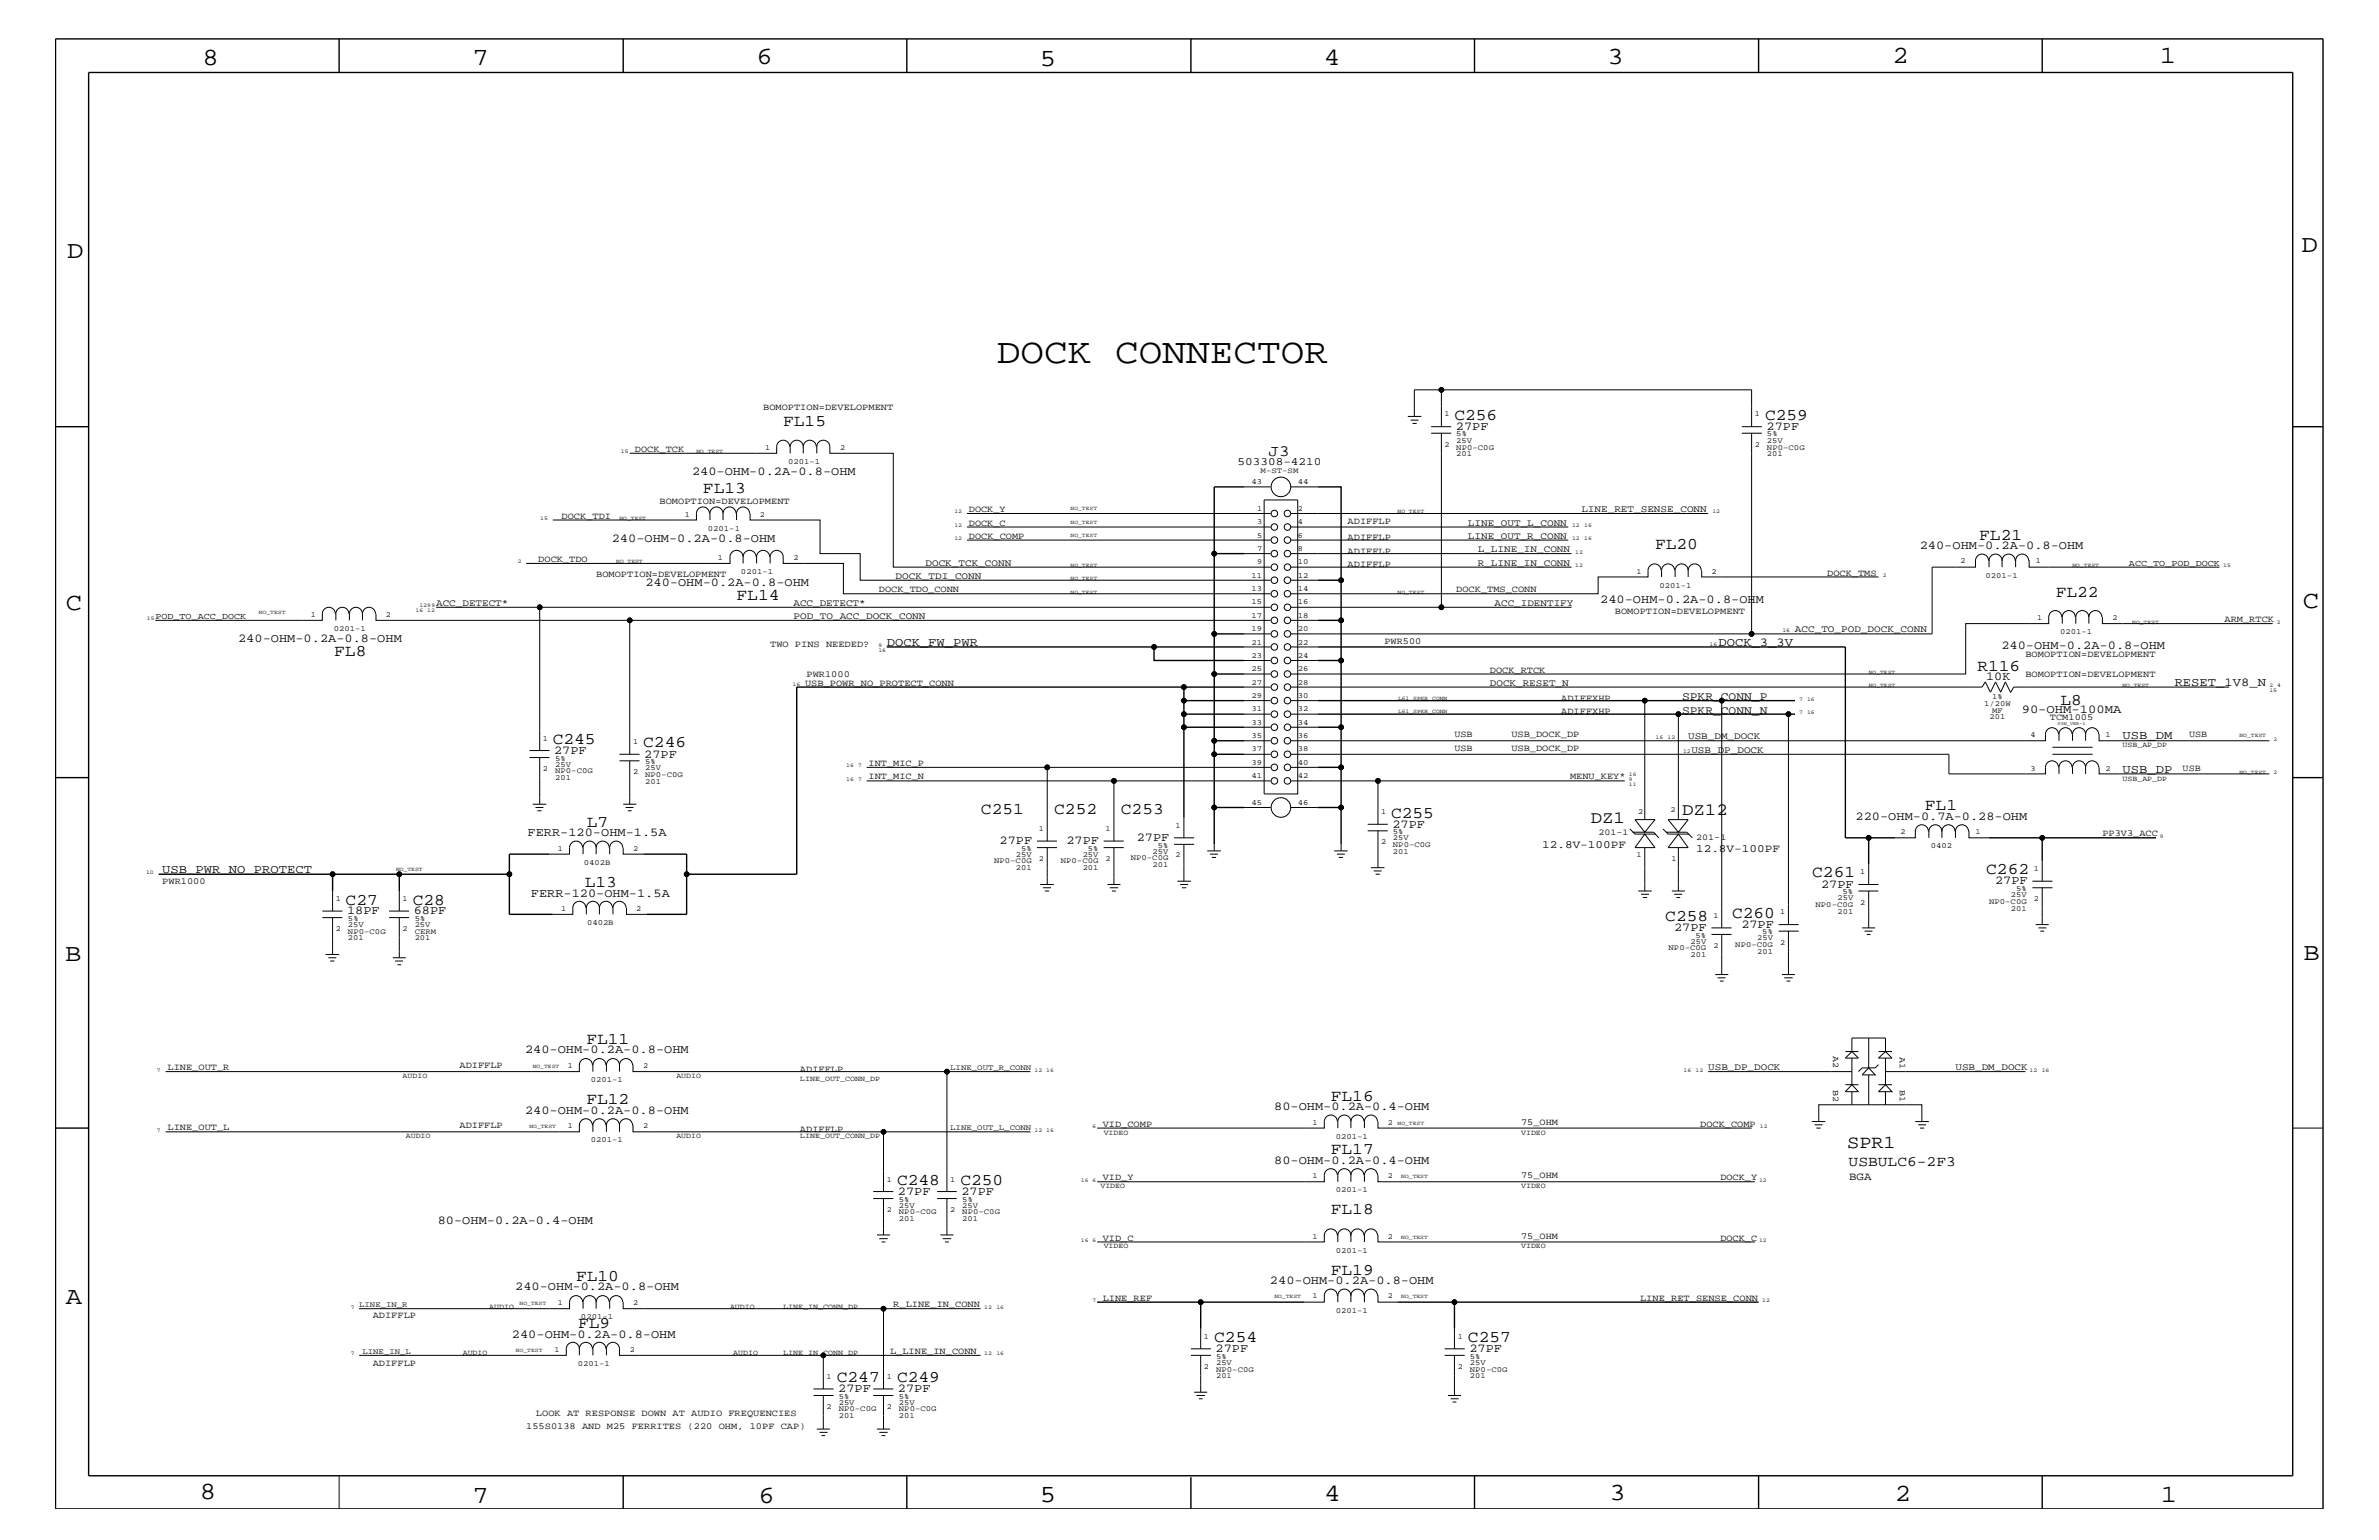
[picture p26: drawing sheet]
<svg xmlns="http://www.w3.org/2000/svg" width="432mm" height="279mm" viewBox="0 0 432 279" stroke-linecap="round" stroke-linejoin="round" font-family="sans-serif">
<defs><g id="words">
<text font-size="6.4" x="180.9" y="65.9">DOCK CONNECTOR</text>
<g font-size="4.5">
<text x="36.7" y="11.7">8</text>
<text x="85.8" y="11.7">7</text>
<text x="137.3" y="11.5">6</text>
<text x="240.3" y="11.7">4</text>
<text x="291.8" y="11.5">3</text>
<text x="343.5" y="11.5">2</text>
<text x="392" y="11.5">1</text>
<text x="188.7" y="12.1">5</text>
<text x="12.2" y="46.8">D</text>
<text x="417.7" y="45.7">D</text>
<text x="11.9" y="110.6">C</text>
<text x="418" y="110.3">C</text>
<text x="11.9" y="174.3">B</text>
<text x="418.1" y="174.2">B</text>
<text x="11.9" y="236.7">A</text>
<text x="36.2" y="271.9">8</text>
<text x="85.8" y="272.7">7</text>
<text x="137.7" y="272.7">6</text>
<text x="188.7" y="272.5">5</text>
<text x="240.4" y="272.3">4</text>
<text x="292.1" y="272.2">3</text>
<text x="343.9" y="272.3">2</text>
<text x="392.2" y="272.6">1</text>
</g>
<text font-size="3.3" x="335.3" y="208.3">SPR1</text>
<g font-size="3.1">
<text x="288.8" y="149.4">DZ1</text>
<text x="305.3" y="147.9">DZ12</text>
</g>
<g font-size="3">
<text x="142.2" y="77.3">FL15</text>
<text x="264" y="76.2">C256</text>
<text x="320.4" y="76.2">C259</text>
<text x="127.6" y="89.4">FL13</text>
<text x="300.4" y="99.7">FL20</text>
<text x="359.2" y="97.9">FL21</text>
<text x="133.7" y="108.8">FL14</text>
<text x="373.1" y="108.2">FL22</text>
<text x="60.7" y="119.1">FL8</text>
<text x="358.9" y="121.7">R116</text>
<text x="374" y="128">L8</text>
<text x="100.3" y="135">C245</text>
<text x="116.8" y="135.6">C246</text>
<text x="178.1" y="147.7">C251</text>
<text x="191.3" y="147.7">C252</text>
<text x="203.5" y="147.7">C253</text>
<text x="252.5" y="148.4">C255</text>
<text x="349.4" y="147">FL1</text>
<text x="106.5" y="150.1">L7</text>
<text x="106.1" y="160.9">L13</text>
<text x="328.9" y="159.2">C261</text>
<text x="360.5" y="158.6">C262</text>
<text x="62.7" y="164.1">C27</text>
<text x="74.9" y="164.1">C28</text>
<text x="302.3" y="167.1">C258</text>
<text x="314.4" y="166.5">C260</text>
<text x="106.4" y="189.4">FL11</text>
<text x="106.4" y="200.3">FL12</text>
<text x="241.6" y="199.8">FL16</text>
<text x="241.6" y="209.4">FL17</text>
<text x="162.8" y="215">C248</text>
<text x="174.3" y="215">C250</text>
<text x="241.6" y="220.3">FL18</text>
<text x="104.6" y="232.4">FL10</text>
<text x="241.6" y="231.3">FL19</text>
<text x="104.9" y="240.9">FL9</text>
<text x="220.4" y="243.5">C254</text>
<text x="266.4" y="243.5">C257</text>
<text x="151.9" y="250.7">C247</text>
<text x="162.8" y="250.7">C249</text>
</g>
<text font-size="2.9" x="230.3" y="82.7">J3</text>
<text font-size="2.6" x="335.5" y="211.5">USBULC6-2F3</text>
<g font-size="2.2">
<text x="264.2" y="78">27PF</text>
<text x="320.6" y="78">27PF</text>
<text x="125.6" y="86.2">240-OHM-0.2A-0.8-OHM</text>
<text x="111" y="98.4">240-OHM-0.2A-0.8-OHM</text>
<text x="348.4" y="99.6">240-OHM-0.2A-0.8-OHM</text>
<text x="117.1" y="106.3">240-OHM-0.2A-0.8-OHM</text>
<text x="290.4" y="109.3">240-OHM-0.2A-0.8-OHM</text>
<text x="43.2" y="116.5">240-OHM-0.2A-0.8-OHM</text>
<text x="161" y="117.2">DOCK_FW_PWR</text>
<text x="311.9" y="117.2">DOCK_3_3V</text>
<text x="363.3" y="117.8">240-OHM-0.2A-0.8-OHM</text>
<text x="360.5" y="123.4">10K</text>
<text x="394.7" y="124.4">RESET_1V8_N</text>
<text x="366.9" y="129.3">90-OHM-100MA</text>
<text x="100.6" y="136.8">27PF</text>
<text x="116.9" y="137.4">27PF</text>
<text x="385.2" y="134.1">USB_DM</text>
<text x="385.2" y="140.2">USB_DP</text>
<text x="336.8" y="148.7">220-OHM-0.7A-0.28-OHM</text>
<text x="95.8" y="151.8">FERR-120-OHM-1.5A</text>
<text x="181.4" y="153.2">27PF</text>
<text x="193.5" y="153.2">27PF</text>
<text x="206.3" y="152.6">27PF</text>
<text x="252.7" y="150.1">27PF</text>
<text x="29.5" y="158.4">USB_PWR_NO_PROTECT</text>
<text x="330.5" y="161.1">27PF</text>
<text x="362.1" y="160.5">27PF</text>
<text x="63" y="165.9">18PF</text>
<text x="75.1" y="165.9">68PF</text>
<text x="96.4" y="162.7">FERR-120-OHM-1.5A</text>
<text x="303.9" y="168.9">27PF</text>
<text x="316.1" y="168.3">27PF</text>
<text x="95.3" y="191.1">240-OHM-0.2A-0.8-OHM</text>
<text x="95.3" y="202">240-OHM-0.2A-0.8-OHM</text>
<text x="231.3" y="201.5">80-OHM-0.2A-0.4-OHM</text>
<text x="231.3" y="211.1">80-OHM-0.2A-0.4-OHM</text>
<text x="163" y="216.9">27PF</text>
<text x="174.5" y="216.9">27PF</text>
<text x="79.5" y="222">80-OHM-0.2A-0.4-OHM</text>
<text x="230.5" y="232.9">240-OHM-0.2A-0.8-OHM</text>
<text x="93.5" y="234.1">240-OHM-0.2A-0.8-OHM</text>
<text x="92.9" y="242.7">240-OHM-0.2A-0.8-OHM</text>
<text x="220.6" y="245.3">27PF</text>
<text x="266.7" y="245.3">27PF</text>
<text x="152.1" y="252.6">27PF</text>
<text x="163" y="252.6">27PF</text>
</g>
<g font-size="2.1">
<text x="305.3" y="127">SPKR_CONN_P</text>
<text x="305.3" y="129.5">SPKR_CONN_N</text>
</g>
<g font-size="2">
<text x="224.6" y="84.4">503308-4210</text>
<text x="279.9" y="153.8">12.8V-100PF</text>
<text x="307.8" y="154.5">12.8V-100PF</text>
<text x="335.6" y="214.1">BGA</text>
</g>
<g font-size="1.8">
<text x="266.4" y="95.4">LINE_OUT_L_CONN</text>
<text x="287" y="92.9">LINE_RET_SENSE_CONN</text>
<text x="266.4" y="97.7">LINE_OUT_R_CONN</text>
<text x="268.2" y="100.2">L_LINE_IN_CONN</text>
<text x="162.6" y="105">DOCK_TDI_CONN</text>
<text x="168" y="102.6">DOCK_TCK_CONN</text>
<text x="268.2" y="102.6">R_LINE_IN_CONN</text>
<text x="79.2" y="109.9">ACC_DETECT*</text>
<text x="144" y="109.9">ACC_DETECT*</text>
<text x="144" y="112.3">POD_TO_ACC_DOCK_CONN</text>
<text x="271.3" y="109.9">ACC_IDENTIFY</text>
<text x="325.8" y="114.8">ACC_TO_POD_DOCK_CONN</text>
<text x="270.4" y="124.4">DOCK_RESET_N</text>
<text x="306.4" y="134.1">USB_DM_DOCK</text>
<text x="307" y="136.6">USB_DP_DOCK</text>
<text x="310" y="194.2">USB_DP_DOCK</text>
<text x="354.9" y="194.2">USB_DM_DOCK</text>
</g>
<g font-size="1.7">
<text x="138.5" y="74.4">BOMOPTION=DEVELOPMENT</text>
<text x="115.2" y="82">DOCK_TCK</text>
<text x="101.9" y="94.2">DOCK_TDI</text>
<text x="119.7" y="91.4">BOMOPTION=DEVELOPMENT</text>
<text x="175.9" y="95.4">DOCK_C</text>
<text x="175.9" y="92.9">DOCK_Y</text>
<text x="244.6" y="95">ADIFFLP</text>
<text x="175.9" y="97.7">DOCK_COMP</text>
<text x="244.6" y="98">ADIFFLP</text>
<text x="244.6" y="100.4">ADIFFLP</text>
<text x="97.7" y="102.1">DOCK_TDO</text>
<text x="108.2" y="104.7">BOMOPTION=DEVELOPMENT</text>
<text x="159.5" y="107.5">DOCK_TDO_CONN</text>
<text x="244.6" y="102.9">ADIFFLP</text>
<text x="264.3" y="107.5">DOCK_TMS_CONN</text>
<text x="331.6" y="104.4">DOCK_TMS</text>
<text x="293.1" y="111.4">BOMOPTION=DEVELOPMENT</text>
<text x="403.8" y="112.9">ARM_RTCK</text>
<text x="139.8" y="117.4">TWO PINS NEEDED?</text>
<text x="251.3" y="116.8">PWR500</text>
<text x="367.6" y="119.2">BOMOPTION=DEVELOPMENT</text>
<text x="146.1" y="124.4">USB_POWR_NO_PROTECT_CONN</text>
<text x="146.4" y="122.9">PWR1000</text>
<text x="270.4" y="122">DOCK_RTCK</text>
<text x="367.6" y="122.9">BOMOPTION=DEVELOPMENT</text>
<text x="283.4" y="127.1">ADIFFXHP</text>
<text x="283.4" y="129.6">ADIFFXHP</text>
<text x="372.1" y="130.7">TCM1005</text>
<text x="264" y="133.8">USB</text>
<text x="264" y="136.2">USB</text>
<text x="274.3" y="133.8">USB_DOCK_DP</text>
<text x="274.3" y="136.2">USB_DOCK_DP</text>
<text x="397.3" y="133.8">USB</text>
<text x="157.6" y="141.4">INT_MIC_N</text>
<text x="157.6" y="139">INT_MIC_P</text>
<text x="285" y="141.4">MENU_KEY*</text>
<text x="396.2" y="139.8">USB</text>
<text x="381.6" y="151.8">PP3V3_ACC</text>
<text x="29.5" y="160.5">PWR1000</text>
<text x="30.4" y="194.2">LINE_OUT_R</text>
<text x="83.4" y="193.7">ADIFFLP</text>
<text x="145.2" y="194.4">ADIFFLP</text>
<text x="30.4" y="205.1">LINE_OUT_L</text>
<text x="83.4" y="204.7">ADIFFLP</text>
<text x="145.2" y="205.3">ADIFFLP</text>
<text x="200.2" y="204.4">VID_COMP</text>
<text x="276.1" y="204.1">75_OHM</text>
<text x="308.6" y="204.4">DOCK_COMP</text>
<text x="200.2" y="214.2">VID_Y</text>
<text x="276.1" y="213.8">75_OHM</text>
<text x="312.3" y="214.2">DOCK_Y</text>
<text x="200.2" y="225.1">VID_C</text>
<text x="276.1" y="224.7">75_OHM</text>
<text x="312.3" y="225.1">DOCK_C</text>
<text x="67.6" y="239.2">ADIFFLP</text>
<text x="162.1" y="237.2">R_LINE_IN_CONN</text>
<text x="200.2" y="236">LINE_REF</text>
<text x="297.7" y="236">LINE_RET_SENSE_CONN</text>
<text x="161.5" y="245.6">L_LINE_IN_CONN</text>
<text x="67.6" y="247.8">ADIFFLP</text>
<text x="97.3" y="256.8">LOOK AT RESPONSE DOWN AT AUDIO FREQUENCIES</text>
<text x="95.5" y="259.3">155S0138 AND M25 FERRITES (220 OHM, 10PF CAP)</text>
</g>
<g font-size="1.6">
<text x="386.4" y="102.6">ACC_TO_POD_DOCK</text>
<text x="28.2" y="112.3">POD_TO_ACC_DOCK</text>
<text x="290.1" y="151.5">201-1</text>
<text x="307.8" y="152.4">201-1</text>
<text x="332.7" y="191.5" transform="rotate(90 332.7 191.5)">A2</text>
<text x="344.8" y="191.7" transform="rotate(90 344.8 191.7)">A1</text>
<text x="332.7" y="197.8" transform="rotate(90 332.7 197.8)">B2</text>
<text x="344.8" y="197.8" transform="rotate(90 344.8 197.8)">B1</text>
</g>
<g font-size="1.4">
<text x="262.2" y="75.6">1</text>
<text x="318.5" y="75.6">1</text>
<text x="138.9" y="81.6">1</text>
<text x="152.5" y="81.6">2</text>
<text x="262.2" y="81.1">2</text>
<text x="264.3" y="80.3">25V</text>
<text x="264.3" y="82.7">201</text>
<text x="264.3" y="79.2">5%</text>
<text x="264.3" y="81.6">NP0-C0G</text>
<text x="318.5" y="81.1">2</text>
<text x="320.7" y="80.3">25V</text>
<text x="320.7" y="82.7">201</text>
<text x="320.7" y="79.2">5%</text>
<text x="320.7" y="81.6">NP0-C0G</text>
<text x="143" y="84.2">0201-1</text>
<text x="227.2" y="87.8">43</text>
<text x="228.8" y="85.9">M-ST-SM</text>
<text x="235.5" y="87.8">44</text>
<text x="124.3" y="93.8">1</text>
<text x="137.9" y="93.8">2</text>
<text x="228.2" y="92.7">1</text>
<text x="228.2" y="95.1">3</text>
<text x="235.5" y="92.7">2</text>
<text x="235.5" y="95.1">4</text>
<text x="128.5" y="96.3">0201-1</text>
<text x="130.3" y="101.6">1</text>
<text x="144" y="101.6">2</text>
<text x="228.2" y="97.6">5</text>
<text x="228.2" y="99.9">7</text>
<text x="235.5" y="97.6">6</text>
<text x="235.5" y="99.9">8</text>
<text x="134.5" y="104.2">0201-1</text>
<text x="227.2" y="104.8">11</text>
<text x="227.2" y="107.2">13</text>
<text x="228.2" y="102.4">9</text>
<text x="235.5" y="102.4">10</text>
<text x="235.5" y="104.8">12</text>
<text x="235.5" y="107.2">14</text>
<text x="297" y="104.1">1</text>
<text x="301.2" y="106.6">0201-1</text>
<text x="310.6" y="104.1">2</text>
<text x="355.9" y="102.2">2</text>
<text x="360.4" y="104.8">0201-1</text>
<text x="369.5" y="102.2">1</text>
<text x="56.4" y="112">1</text>
<text x="70" y="112">2</text>
<text x="227.2" y="109.7">15</text>
<text x="227.2" y="112">17</text>
<text x="235.5" y="109.7">16</text>
<text x="235.5" y="112">18</text>
<text x="369.7" y="112.6">1</text>
<text x="383.5" y="112.6">2</text>
<text x="60.6" y="114.5">0201-1</text>
<text x="227.2" y="114.5">19</text>
<text x="227.2" y="117">21</text>
<text x="227.2" y="119.3">23</text>
<text x="235.5" y="114.5">20</text>
<text x="235.5" y="117">22</text>
<text x="235.5" y="119.3">24</text>
<text x="373.9" y="115.1">0201-1</text>
<text x="227.2" y="121.8">25</text>
<text x="227.2" y="124.2">27</text>
<text x="235.5" y="121.8">26</text>
<text x="235.5" y="124.2">28</text>
<text x="227.2" y="126.6">29</text>
<text x="227.2" y="129.1">31</text>
<text x="227.2" y="131.5">33</text>
<text x="235.5" y="126.6">30</text>
<text x="235.5" y="129.1">32</text>
<text x="235.5" y="131.5">34</text>
<text x="360.1" y="128">1/20W</text>
<text x="361.1" y="130.5">201</text>
<text x="361.6" y="126.9">1%</text>
<text x="361.6" y="129.3">MF</text>
<text x="98.6" y="134.4">1</text>
<text x="114.9" y="135">1</text>
<text x="227.2" y="133.9">35</text>
<text x="227.2" y="136.3">37</text>
<text x="235.5" y="133.9">36</text>
<text x="235.5" y="136.3">38</text>
<text x="368.6" y="133.8">4</text>
<text x="382.2" y="133.8">1</text>
<text x="385.2" y="135.6">USB_AP_DP</text>
<text x="98.6" y="139.8">2</text>
<text x="100.8" y="140.3">NP0-C0G</text>
<text x="100.8" y="138">5%</text>
<text x="100.8" y="141.5">201</text>
<text x="100.8" y="139.1">25V</text>
<text x="114.9" y="140.4">2</text>
<text x="117.1" y="140.9">NP0-C0G</text>
<text x="117.1" y="142.2">201</text>
<text x="117.1" y="139.7">25V</text>
<text x="117.1" y="138.6">5%</text>
<text x="227.2" y="138.7">39</text>
<text x="227.2" y="141.2">41</text>
<text x="235.5" y="138.7">40</text>
<text x="235.5" y="141.2">42</text>
<text x="368.6" y="139.8">3</text>
<text x="382.2" y="139.8">2</text>
<text x="385.2" y="141.7">USB_AP_DP</text>
<text x="227.2" y="146">45</text>
<text x="235.5" y="146">46</text>
<text x="250.7" y="147.7">1</text>
<text x="297.3" y="147.7">2</text>
<text x="303.2" y="147.3">2</text>
<text x="101.3" y="154.4">1</text>
<text x="114.9" y="154.4">2</text>
<text x="184.4" y="155.5">25V</text>
<text x="185.3" y="154.4">5%</text>
<text x="188.6" y="150.7">1</text>
<text x="196.5" y="155.5">25V</text>
<text x="197.4" y="154.4">5%</text>
<text x="200.7" y="150.7">1</text>
<text x="209.2" y="154.9">25V</text>
<text x="210.1" y="153.8">5%</text>
<text x="213.4" y="150.1">1</text>
<text x="213.4" y="155.6">2</text>
<text x="250.7" y="153.2">2</text>
<text x="252.8" y="153.7">NP0-C0G</text>
<text x="252.8" y="151.3">5%</text>
<text x="252.8" y="152.4">25V</text>
<text x="252.8" y="154.9">201</text>
<text x="297" y="155.6">1</text>
<text x="344.9" y="151.3">2</text>
<text x="350.4" y="153.9">0402</text>
<text x="358.6" y="151.3">1</text>
<text x="106" y="156.9">0402B</text>
<text x="180.4" y="156.7">NP0-C0G</text>
<text x="184.4" y="157.9">201</text>
<text x="188.6" y="156.2">2</text>
<text x="192.5" y="156.7">NP0-C0G</text>
<text x="196.5" y="157.9">201</text>
<text x="200.7" y="156.2">2</text>
<text x="205.2" y="156.1">NP0-C0G</text>
<text x="209.2" y="157.3">201</text>
<text x="303.4" y="156.2">1</text>
<text x="337.7" y="158.6">1</text>
<text x="365.9" y="161.7">5%</text>
<text x="369.1" y="158">1</text>
<text x="61" y="163.5">1</text>
<text x="63.2" y="167.1">5%</text>
<text x="73.1" y="163.5">1</text>
<text x="75.3" y="167.1">5%</text>
<text x="101.9" y="165.3">1</text>
<text x="106.6" y="167.8">0402B</text>
<text x="115.5" y="165.3">2</text>
<text x="311" y="166.5">1</text>
<text x="323.1" y="165.9">1</text>
<text x="329.5" y="164.5">NP0-C0G</text>
<text x="333.5" y="165.8">201</text>
<text x="333.5" y="163.4">25V</text>
<text x="334.4" y="162.2">5%</text>
<text x="337.7" y="164.1">2</text>
<text x="361" y="163.9">NP0-C0G</text>
<text x="365" y="165.2">201</text>
<text x="365" y="162.8">25V</text>
<text x="369.1" y="163.5">2</text>
<text x="61" y="168.9">2</text>
<text x="63.2" y="169.4">NP0-C0G</text>
<text x="63.2" y="170.6">201</text>
<text x="63.2" y="168.2">25V</text>
<text x="73.1" y="168.9">2</text>
<text x="75.3" y="169.4">CERM</text>
<text x="75.3" y="170.6">201</text>
<text x="75.3" y="168.2">25V</text>
<text x="302.9" y="172.4">NP0-C0G</text>
<text x="306.8" y="173.7">201</text>
<text x="306.8" y="171.2">25V</text>
<text x="307.8" y="170.1">5%</text>
<text x="311" y="172">2</text>
<text x="315" y="171.8">NP0-C0G</text>
<text x="318.9" y="173.1">201</text>
<text x="318.9" y="170.6">25V</text>
<text x="319.9" y="169.5">5%</text>
<text x="323.1" y="171.4">2</text>
<text x="73.1" y="195.6">AUDIO</text>
<text x="103" y="193.7">1</text>
<text x="107.2" y="196.4">0201-1</text>
<text x="116.8" y="193.7">2</text>
<text x="122.8" y="195.6">AUDIO</text>
<text x="145.2" y="196.2">LINE_OUT_CONN_DP</text>
<text x="172.5" y="194.2">LINE_OUT_R_CONN</text>
<text x="73.7" y="206.5">AUDIO</text>
<text x="103" y="204.7">1</text>
<text x="107.2" y="207.2">0201-1</text>
<text x="116.8" y="204.7">2</text>
<text x="122.8" y="206.5">AUDIO</text>
<text x="145.2" y="206.5">LINE_OUT_CONN_DP</text>
<text x="172.5" y="205.1">LINE_OUT_L_CONN</text>
<text x="200.3" y="205.9">VIDEO</text>
<text x="238.3" y="204.1">1</text>
<text x="242.4" y="206.6">0201-1</text>
<text x="251.9" y="204.1">2</text>
<text x="276.1" y="205.9">VIDEO</text>
<text x="161" y="214.4">1</text>
<text x="172.5" y="214.4">1</text>
<text x="199.7" y="215.6">VIDEO</text>
<text x="238.3" y="213.8">1</text>
<text x="251.9" y="213.8">2</text>
<text x="276.1" y="215.6">VIDEO</text>
<text x="161" y="219.8">2</text>
<text x="163.2" y="221.5">201</text>
<text x="163.2" y="220.3">NP0-C0G</text>
<text x="163.2" y="218">5%</text>
<text x="163.2" y="219.1">25V</text>
<text x="172.5" y="219.8">2</text>
<text x="174.7" y="219.1">25V</text>
<text x="174.7" y="221.5">201</text>
<text x="174.7" y="220.3">NP0-C0G</text>
<text x="174.7" y="218">5%</text>
<text x="242.4" y="216.4">0201-1</text>
<text x="200.3" y="226.5">VIDEO</text>
<text x="238.3" y="224.7">1</text>
<text x="242.4" y="227.3">0201-1</text>
<text x="251.9" y="224.7">2</text>
<text x="276.1" y="226.5">VIDEO</text>
<text x="65.2" y="237.2">LINE_IN_R</text>
<text x="88.8" y="237.4">AUDIO</text>
<text x="101.3" y="236.8">1</text>
<text x="105.5" y="239.4">0201-1</text>
<text x="114.9" y="236.8">2</text>
<text x="132.5" y="237.4">AUDIO</text>
<text x="142.2" y="237.4">LINE_IN_CONN_DP</text>
<text x="238.3" y="235.6">1</text>
<text x="242.4" y="238.2">0201-1</text>
<text x="251.9" y="235.6">2</text>
<text x="65.8" y="245.6">LINE_IN_L</text>
<text x="84" y="245.9">AUDIO</text>
<text x="100.7" y="245.3">1</text>
<text x="114.3" y="245.3">2</text>
<text x="133.1" y="245.9">AUDIO</text>
<text x="142.2" y="245.9">LINE_IN_CONN_DP</text>
<text x="218.5" y="242.9">1</text>
<text x="264.6" y="242.9">1</text>
<text x="104.9" y="247.8">0201-1</text>
<text x="150" y="250.1">1</text>
<text x="161" y="250.1">1</text>
<text x="218.5" y="248.4">2</text>
<text x="220.7" y="250">201</text>
<text x="220.7" y="247.6">25V</text>
<text x="220.7" y="248.9">NP0-C0G</text>
<text x="220.7" y="246.5">5%</text>
<text x="264.6" y="248.4">2</text>
<text x="266.8" y="248.9">NP0-C0G</text>
<text x="266.8" y="250">201</text>
<text x="266.8" y="247.6">25V</text>
<text x="266.8" y="246.5">5%</text>
<text x="150" y="255.6">2</text>
<text x="152.2" y="256.1">NP0-C0G</text>
<text x="152.2" y="254.9">25V</text>
<text x="152.2" y="253.8">5%</text>
<text x="152.2" y="257.3">201</text>
<text x="161" y="255.6">2</text>
<text x="163.2" y="256.1">NP0-C0G</text>
<text x="163.2" y="253.8">5%</text>
<text x="163.2" y="254.9">25V</text>
<text x="163.2" y="257.3">201</text>
</g>
<g font-size="1">
<text x="112.7" y="82.2">15</text>
<text x="126.4" y="82.2">NO_TEST</text>
<text x="98" y="94.3">15</text>
<text x="112.4" y="94.3">NO_TEST</text>
<text x="173.2" y="95.6">12</text>
<text x="173.2" y="93.2">12</text>
<text x="194.3" y="95">NO_TEST</text>
<text x="194.3" y="92.6">NO_TEST</text>
<text x="253.7" y="93.2">NO_TEST</text>
<text x="285.3" y="95.6">12</text>
<text x="287.5" y="95.6">16</text>
<text x="310.8" y="93.2">12</text>
<text x="173.2" y="98">12</text>
<text x="194.3" y="97.4">NO_TEST</text>
<text x="285.3" y="98">12</text>
<text x="285.9" y="100.4">12</text>
<text x="287.5" y="98">16</text>
<text x="94" y="102.2">2</text>
<text x="111.8" y="102.2">NO_TEST</text>
<text x="194.3" y="105.3">NO_TEST</text>
<text x="194.3" y="107.7">NO_TEST</text>
<text x="194.3" y="102.9">NO_TEST</text>
<text x="253.7" y="107.7">NO_TEST</text>
<text x="285.9" y="102.9">12</text>
<text x="341.7" y="104.7">2</text>
<text x="376.2" y="102.9">NO_TEST</text>
<text x="403.5" y="102.9">15</text>
<text x="26.7" y="112.6">15</text>
<text x="47" y="111.4">NO_TEST</text>
<text x="75.4" y="111">16 12</text>
<text x="76.1" y="110.2">1299</text>
<text x="387" y="113.1">NO_TEST</text>
<text x="413.3" y="113.1">2</text>
<text x="159.4" y="117.4">9</text>
<text x="159.4" y="118.3">16</text>
<text x="310.3" y="117.2">16</text>
<text x="323.5" y="114.8">16</text>
<text x="143.8" y="124.4">16</text>
<text x="339.2" y="124.7">NO_TEST</text>
<text x="339.2" y="122.3">NO_TEST</text>
<text x="385.2" y="124.7">NO_TEST</text>
<text x="411.9" y="124.7">2</text>
<text x="411.9" y="125.6">15</text>
<text x="413.3" y="124.7">4</text>
<text x="253.7" y="126.9">L61_SPKR_CONN</text>
<text x="253.7" y="129.4">L61_SPKR_CONN</text>
<text x="326.6" y="129.6">7</text>
<text x="326.6" y="127.1">7</text>
<text x="328" y="127.1">16</text>
<text x="328" y="129.6">16</text>
<text x="300.5" y="134.1">16</text>
<text x="302.7" y="134.1">12</text>
<text x="305.5" y="136.6">12</text>
<text x="406.5" y="133.8">NO_TEST</text>
<text x="412.7" y="134.4">2</text>
<text x="153.6" y="139.2">16</text>
<text x="153.6" y="141.7">16</text>
<text x="155.8" y="139.2">7</text>
<text x="155.8" y="141.7">7</text>
<text x="295.7" y="142.5">11</text>
<text x="295.7" y="140.8">16</text>
<text x="295.7" y="141.7">9</text>
<text x="406.5" y="140.4">NO_TEST</text>
<text x="412.7" y="140.4">2</text>
<text x="392" y="152">9</text>
<text x="26.5" y="158.6">10</text>
<text x="71.9" y="158">NO_TEST</text>
<text x="28.4" y="194.4">7</text>
<text x="96.7" y="193.7">NO_TEST</text>
<text x="187.8" y="194.4">12 16</text>
<text x="305.6" y="194.4">16</text>
<text x="307.8" y="194.4">12</text>
<text x="368.4" y="194.4">12</text>
<text x="370.6" y="194.4">16</text>
<text x="28.4" y="205.3">7</text>
<text x="96.1" y="204.7">NO_TEST</text>
<text x="187.8" y="205.3">12 16</text>
<text x="198.3" y="204.7">6</text>
<text x="253.7" y="204.1">NO_TEST</text>
<text x="319.4" y="204.7">12</text>
<text x="196.2" y="214.4">16 6</text>
<text x="254.3" y="213.8">NO_TEST</text>
<text x="319.3" y="214.4">12</text>
<text x="196.2" y="225.3">16 6</text>
<text x="254.3" y="224.7">NO_TEST</text>
<text x="319.3" y="225.3">12</text>
<text x="63.7" y="237.4">7</text>
<text x="94.3" y="236.8">NO_TEST</text>
<text x="178.6" y="237.4">12</text>
<text x="180.8" y="237.4">16</text>
<text x="198.3" y="236.2">7</text>
<text x="231.3" y="235.6">NO_TEST</text>
<text x="254.3" y="235.6">NO_TEST</text>
<text x="319.9" y="236.2">12</text>
<text x="63.7" y="245.9">7</text>
<text x="93.6" y="245.3">NO_TEST</text>
<text x="178.6" y="245.9">12</text>
<text x="180.8" y="245.9">16</text>
</g>
<text font-size=".8" x="373.5" y="131.5">SYM_VER-1</text>
</g></defs>
<g fill="none" stroke="#000" stroke-width=".18">
<path d="M255.5 75.6h2.5M256 76.2h1.5M256.4 76.8h.7M256.7 75.6v-4.9h61.2v6.7M259.8 78.6h3.6M259.8 77.4h3.6M261.6 78.6v31.6h23.6M261.6 70.7v6.7M316.1 78.6h3.7M316.1 77.4h3.7M317.9 78.6v36.4h-83.6M128.8 93.2a1.19 1.19 0 0 0-1.2-1.2 1.19 1.19 0 0 0-1.2 1.2v1.1h-26.1"/>
<path d="M131.2 93.2a1.19 1.19 0 0 0-1.2-1.2 1.19 1.19 0 0 0-1.1 1.2v1.1M131.2 93.2a1.19 1.19 0 0 1 1.2-1.2 1.19 1.19 0 0 1 1.2 1.2M131.2 93.2v1.1M136.1 93.2a1.19 1.19 0 0 0-1.2-1.2 1.19 1.19 0 0 0-1.2 1.2v1.1M136.1 93.2v1.1h12.7v6.1h7.3v4.9h74.5M143.3 81.1a1.19 1.19 0 0 0-1.1-1.2 1.19 1.19 0 0 0-1.2 1.2v1.1h-26.7M145.8 81.1a1.19 1.19 0 0 0-1.2-1.2 1.19 1.19 0 0 0-1.2 1.2v1.1M145.8 81.1a1.19 1.19 0 0 1 1.2-1.2 1.19 1.19 0 0 1 1.2 1.2M145.8 81.1v1.1M148.3 82.2v-1.1a1.19 1.19 0 0 1 1.1-1.2 1.19 1.19 0 0 1 1.2 1.2v1.1h11.5v20.7h68.5M175.5 98h55.1M175.5 95.6h55.1"/>
<path d="M175.5 93.2h55.1M225.8 88.3h4.8M229.4 90.7h6.1v53.3h-6.1zM234.3 98h50.3M234.3 95.6h50.3M234.3 93.2h75.7M234.3 88.3h4.9M60.9 111.4a1.19 1.19 0 0 0-1.2-1.2 1.19 1.19 0 0 0-1.2 1.2v1.2h-30.3M63.3 111.4a1.19 1.19 0 0 0-1.2-1.2 1.19 1.19 0 0 0-1.1 1.2v1.2M65.8 111.4a1.19 1.19 0 0 0-1.2-1.2 1.19 1.19 0 0 0-1.2 1.2v1.2M65.8 111.4a1.19 1.19 0 0 1 1.2-1.2 1.19 1.19 0 0 1 1.2 1.2M65.8 111.4v1.2"/>
<path d="M68.2 111.4v1.2h162.4M79.2 110.2h18.8M114.3 112.6v24.2M134.9 101a1.19 1.19 0 0 0-1.2-1.1 1.19 1.19 0 0 0-1.2 1.1v1.2h-37M134.9 101a1.19 1.19 0 0 1 1.2-1.1 1.19 1.19 0 0 1 1.1 1.1M134.9 101v1.2M139.7 101a1.19 1.19 0 0 0-1.2-1.1 1.19 1.19 0 0 0-1.2 1.1v1.2M139.8 102.2v-1.2a1.19 1.19 0 0 1 1.2-1.1 1.19 1.19 0 0 1 1.2 1.1v1.2h10.9v5.5h77.5M225.8 115h4.8M225.8 100.4h4.8M225.8 119.8h4.8M225.8 117.4h4.8"/>
<path d="M230.6 110.2h-132.6v26M234.3 112.6h4.9M234.3 110.2h27.3M234.3 105.3h4.9M234.3 102.9h50.9M234.3 100.4h50.9M234.3 119.8h4.9M234.3 117.4h4.9M301.5 103.5a1.19 1.19 0 0 0-1.2-1.2 1.19 1.19 0 0 0-1.2 1.2v1.2h-9v3h-55.8M304 103.5a1.19 1.19 0 0 0-1.2-1.2 1.19 1.19 0 0 0-1.2 1.2v1.2M306.4 103.5a1.19 1.19 0 0 0-1.2-1.2 1.19 1.19 0 0 0-1.2 1.2v1.2M306.4 103.5a1.19 1.19 0 0 1 1.2-1.2 1.19 1.19 0 0 1 1.2 1.2"/>
<path d="M306.4 103.5v1.2M308.9 103.5v1.2h32.1M358.6 101.7a1.19 1.19 0 0 1 1.1-1.2 1.19 1.19 0 0 1 1.2 1.2M358.6 101.6v1.3h-7.9v12.1h-32.8M361 101.7a1.19 1.19 0 0 1 1.2-1.2 1.19 1.19 0 0 1 1.2 1.2 1.19 1.19 0 0 1 1.2-1.2 1.19 1.19 0 0 1 1.2 1.2M361 101.6v1.3M363.4 101.6v1.3M365.8 101.7a1.19 1.19 0 0 1 1.2-1.2 1.19 1.19 0 0 1 1.2 1.2M365.8 101.6v1.3M368.3 101.6v1.3h34.5M374.2 112a1.19 1.19 0 0 0-1.2-1.2 1.19 1.19 0 0 0-1.1 1.2v1.1h-15.1v9.2h-122.5M376.7 112a1.19 1.19 0 0 0-1.2-1.2 1.19 1.19 0 0 0-1.2 1.2v1.1"/>
<path d="M379.1 112a1.19 1.19 0 0 0-1.1-1.2 1.19 1.19 0 0 0-1.2 1.2v1.1M379.1 112a1.19 1.19 0 0 1 1.2-1.2 1.19 1.19 0 0 1 1.2 1.2M379.1 112v1.1M381.6 112v1.1h30.9M96.1 137.4h3.6M96.1 136.2h3.6M98 137.4v8.5M112.4 136.8h3.7M112.4 138h3.7M114.3 138v7.9M157.3 139.2h32.8v13.4M190.1 139.2h40.5"/>
<path d="M225.8 136.8h4.8M225.8 124.7h4.8M225.8 134.4h4.8M225.8 129.6h4.8M225.8 131.9h4.8M225.8 127.1h4.8M225.8 122.3h4.8M234.3 136.8h119.4v3.6h17.6v-1.2a1.19 1.19 0 0 1 1.1-1.2 1.19 1.19 0 0 1 1.2 1.2M234.3 124.7h125.4l.6-1 1 1.9 .9-1.9 .9 1.9 .9-1.9 .9 1.9M234.3 139.2h4.9M234.3 129.6h4.9M234.3 131.9h4.9"/>
<path d="M234.3 127.1h4.9M298.5 127.1v21.6M304.6 129.6v19.1M312.5 127.1v41.2M324.6 129.6v38.2M372.5 135.6h7.3M372.5 136.8h7.3M373.6 133.2a1.19 1.19 0 0 0-1.2-1.2 1.19 1.19 0 0 0-1.1 1.2v1.2h-137M376.1 139.2a1.19 1.19 0 0 0-1.2-1.2 1.19 1.19 0 0 0-1.2 1.2v1.2M376.1 133.2a1.19 1.19 0 0 0-1.2-1.2 1.19 1.19 0 0 0-1.2 1.2v1.2M378.5 139.2a1.19 1.19 0 0 1 1.2-1.2 1.19 1.19 0 0 1 1.2 1.2M378.5 139.2a1.19 1.19 0 0 0-1.1-1.2 1.19 1.19 0 0 0-1.2 1.2v1.2"/>
<path d="M378.5 133.2a1.19 1.19 0 0 0-1.1-1.2 1.19 1.19 0 0 0-1.2 1.2v1.2M378.5 133.2a1.19 1.19 0 0 1 1.2-1.2 1.19 1.19 0 0 1 1.2 1.2M378.5 133.2v1.2M378.5 139.2v1.2M381 133.2v1.2h30.9M381 139.2v1.2h30.9M404.6 124.7h-39.1l-.6 1M96.7 145.9h2.4M97.2 146.5h1.4M97.5 147.1h.8M105.7 153.8a1.19 1.19 0 0 0-1.1-1.2 1.19 1.19 0 0 0-1.2 1.2v1.2h-3.7M108.2 153.8a1.19 1.19 0 0 1 1.2-1.2 1.19 1.19 0 0 1 1.2 1.2"/>
<path d="M108.2 153.8a1.19 1.19 0 0 0-1.2-1.2 1.19 1.19 0 0 0-1.2 1.2v1.2M108.2 153.8v1.2M113 153.8a1.19 1.19 0 0 0-1.2-1.2 1.19 1.19 0 0 0-1.1 1.2v1.2M113.1 153.8v1.2h3.7M113.1 145.9h2.4M113.5 146.5h1.5M114 147.1h.6M157.3 141.7h44.9v10.9M188.2 153.8h3.7M188.2 152.6h3.7M190.1 153.8v6.7M200.3 153.8h3.7"/>
<path d="M200.3 152.6h3.7M202.2 153.8v6.7M202.2 141.7h28.4M213.1 153.2h3.6M213.1 152h3.6M213.7 159.9h2.5M214.9 148.4v3.6M214.9 153.2v6.7M219.1 154.4h2.5M219.6 155h1.5M220 155.6h.7M220.4 153.2v1.2"/>
<path d="M225.8 146.5h4.8M234.3 141.7h15.8M234.3 146.5h4.9M242.1 154.4h2.5M242.7 155h1.4M243 155.6h.8M243.4 153.2v1.2M248.2 150.7h3.7M248.2 149.5h3.7M248.8 157.4h2.5M249.3 158h1.5M249.7 158.6h.7"/>
<path d="M250.1 150.7v6.7M294.9 141.7h-44.8v7.8M295.8 150.4l1 .9h3.7M296.3 151h3.8l1 1M296.8 148.7h3.6l-1.9 2.3zM298.5 151.3l1.9 2.5h-3.6zM298.5 153.8v7.9M301.8 150.4l1 .9h3.8M302.4 151h3.8l1 1M302.8 148.7h3.6l-1.8 2.3zM304.6 151.3l1.8 2.5h-3.6zM304.6 153.8v7.9"/>
<path d="M339.2 156.8v3.7M347.6 150.8a1.19 1.19 0 0 1 1.2-1.2 1.19 1.19 0 0 1 1.2 1.2M347.6 150.7v1.3h-3.6M350.1 150.8a1.19 1.19 0 0 1 1.2-1.2 1.19 1.19 0 0 1 1.2 1.2 1.19 1.19 0 0 1 1.2-1.2 1.19 1.19 0 0 1 1.1 1.2M350.1 150.7v1.3M352.5 150.7v1.3M354.9 150.8a1.19 1.19 0 0 1 1.2-1.2 1.19 1.19 0 0 1 1.2 1.2M354.9 150.7v1.3M357.4 150.7v1.3h3.6M368.9 159.9h3.6M370.7 156.2v3.7M58.5 166.5h3.6"/>
<path d="M58.5 165.3h3.6M59.1 173.2h2.5M59.6 173.8h1.4M59.9 174.4h.8M60.4 161.7v3.6M60.4 166.5v6.7M70.6 166.5h3.7M70.6 165.3h3.7M71.3 173.8h2.4M71.7 174.4h1.5M72.1 175h.7M72.5 161.7v3.6"/>
<path d="M72.5 166.5v7.3M106.3 164.7a1.19 1.19 0 0 0-1.1-1.2 1.19 1.19 0 0 0-1.2 1.2v1.2h-3.7M108.8 164.7a1.19 1.19 0 0 1 1.2-1.2 1.19 1.19 0 0 1 1.2 1.2M108.8 164.7a1.19 1.19 0 0 0-1.2-1.2 1.19 1.19 0 0 0-1.2 1.2v1.2M108.8 164.7v1.2M113.6 164.7a1.19 1.19 0 0 0-1.2-1.2 1.19 1.19 0 0 0-1.1 1.2v1.2M113.7 164.7v1.2h3.6M188.8 160.5h2.5M189.3 161.1h1.5M189.7 161.7h.7M201 160.5h2.4M201.4 161.1h1.5"/>
<path d="M201.8 161.7h.7M214.2 160.5h1.4M214.5 161.1h.8M297.3 161.7h2.5M297.9 162.2h1.4M298.2 162.8h.8M303.4 161.7h2.4M303.9 162.2h1.4M304.3 162.8h.7M310.6 169.5h3.7M310.6 168.3h3.7M311.3 176.8h2.4"/>
<path d="M311.7 177.4h1.5M312.2 178h.6M312.5 169.5v7.3M322.8 168.9h3.7M322.8 167.8h3.7M323.4 176.8h2.4M323.9 177.4h1.5M324.3 178h.7M324.6 168.9v7.9M337.3 161.7h3.7M337.3 160.5h3.7M338 168.3h2.4"/>
<path d="M338.4 168.9h1.5M338.8 169.5h.7M339.2 161.7v6.6M368.9 161.1h3.6M369.5 167.8h2.4M370 168.3h1.4M370.3 168.9h.7M370.7 161.1v6.7M105.2 193.2v1.2h-75.1M105.2 193.2a1.19 1.19 0 0 1 1.1-1.1 1.19 1.19 0 0 1 1.2 1.1M107.6 193.2a1.19 1.19 0 0 1 1.2-1.1 1.19 1.19 0 0 1 1.2 1.1M107.6 193.2v1.2"/>
<path d="M110.1 193.2a1.19 1.19 0 0 1 1.2-1.1 1.19 1.19 0 0 1 1.1 1.1 1.19 1.19 0 0 1 1.2-1.1 1.19 1.19 0 0 1 1.2 1.1M110.1 193.2v1.2M112.4 193.2v1.2M114.9 193.2v1.2h57M187 194.4h-15.1v21.8M310 194.4h26.1M334.9 196.8h2.4M334.9 190.8h2.4M336.1 190.8v-2.5h6.1v2.5l-1.2 1.2h2.4l-1.2-1.2M336.1 192v4.8l-1.2 1.3h2.4l-1.2-1.3M336.1 198.1v2.3M336.1 190.8l1.2 1.2h-2.4z"/>
<path d="M339.2 188.3v5.4l-1.2 1.3h2.4l-1.2-1.3M339.2 195v5.4M341 196.8h2.4M341 193.2l-.6 .5h-2.4l-.7 .7M341 190.8h2.4M342.2 192v4.8l-1.2 1.3h2.4l-1.2-1.3M342.2 194.4h25.4M342.2 198.1v2.3M105.2 204.1v1.2h-75.1M105.2 204.2a1.19 1.19 0 0 1 1.1-1.2 1.19 1.19 0 0 1 1.2 1.2M107.6 204.2a1.19 1.19 0 0 1 1.2-1.2 1.19 1.19 0 0 1 1.2 1.2M107.6 204.1v1.2"/>
<path d="M110.1 204.2a1.19 1.19 0 0 1 1.2-1.2 1.19 1.19 0 0 1 1.1 1.2 1.19 1.19 0 0 1 1.2-1.2 1.19 1.19 0 0 1 1.2 1.2M110.1 204.1v1.2M112.4 204.1v1.2M114.9 204.1v1.2h45.5M158.5 217.5h3.6M158.5 216.2h3.6M160.4 217.5v6.6M170.1 217.5h3.6M170.1 216.2h3.6M171.9 217.5v6.6M187 205.3h-26.6v10.9M242.7 203.5a1.19 1.19 0 0 0-1.1-1.2 1.19 1.19 0 0 0-1.2 1.2v1.2h-41.3"/>
<path d="M242.7 213.2a1.19 1.19 0 0 0-1.1-1.2 1.19 1.19 0 0 0-1.2 1.2v1.2h-41.3M245.2 203.5a1.19 1.19 0 0 0-1.2-1.2 1.19 1.19 0 0 0-1.2 1.2v1.2M245.2 203.5a1.19 1.19 0 0 1 1.2-1.2 1.19 1.19 0 0 1 1.2 1.2M245.2 213.2a1.19 1.19 0 0 0-1.2-1.2 1.19 1.19 0 0 0-1.2 1.2v1.2M245.2 213.2a1.19 1.19 0 0 1 1.2-1.2 1.19 1.19 0 0 1 1.2 1.2M245.2 203.5v1.2M245.2 213.2v1.2M250 203.5a1.19 1.19 0 0 0-1.2-1.2 1.19 1.19 0 0 0-1.1 1.2v1.2M250 213.2a1.19 1.19 0 0 0-1.2-1.2 1.19 1.19 0 0 0-1.1 1.2v1.2M250.1 203.5v1.2h67.8M250.1 213.2v1.2h68.4M328.8 203.5h2.5"/>
<path d="M329.4 204.1h1.4M329.7 204.7h.8M330.1 203.5v-3.1h18.7v3.1M347.6 203.5h2.5M348.1 204.1h1.5M348.5 204.7h.8M416.1 204.7h5.5M105.7 236.2a1.19 1.19 0 0 0-1.1-1.1 1.19 1.19 0 0 0-1.2 1.1v1.2h-38.2M108.2 236.2a1.19 1.19 0 0 0-1.2-1.1 1.19 1.19 0 0 0-1.2 1.1v1.2M108.2 236.2a1.19 1.19 0 0 1 1.2-1.1 1.19 1.19 0 0 1 1.2 1.1M108.2 236.2v1.2M113 236.2a1.19 1.19 0 0 0-1.2-1.1 1.19 1.19 0 0 0-1.1 1.1v1.2"/>
<path d="M113.1 236.2v1.2h47.3M159.2 224.1h2.3M159.6 224.7h1.5M160 225.3h.7M170.7 224.1h2.4M171.1 224.7h1.5M171.5 225.3h.7M178 237.4h-17.6v14.6M240.4 235v1.2h-3.7M240.4 235.1a1.19 1.19 0 0 1 1.2-1.2 1.19 1.19 0 0 1 1.1 1.2M240.4 224.1v1.2h-41.3M240.4 224.1a1.19 1.19 0 0 1 1.2-1.1 1.19 1.19 0 0 1 1.1 1.1"/>
<path d="M242.8 235.1a1.19 1.19 0 0 1 1.2-1.2 1.19 1.19 0 0 1 1.2 1.2 1.19 1.19 0 0 1 1.2-1.2 1.19 1.19 0 0 1 1.2 1.2M242.8 224.1a1.19 1.19 0 0 1 1.2-1.1 1.19 1.19 0 0 1 1.2 1.1 1.19 1.19 0 0 1 1.2-1.1 1.19 1.19 0 0 1 1.2 1.1M242.8 224.1v1.2M242.8 235v1.2M245.2 224.1v1.2M245.2 235v1.2M247.7 235.1a1.19 1.19 0 0 1 1.1-1.2 1.19 1.19 0 0 1 1.2 1.2M247.7 224.1a1.19 1.19 0 0 1 1.1-1.1 1.19 1.19 0 0 1 1.2 1.1M247.7 224.1v1.2M247.7 235v1.2M250.1 235v1.2h3.6M250.1 224.1v1.2h68.4"/>
<path d="M105.2 244.7a1.19 1.19 0 0 0-1.2-1.2 1.19 1.19 0 0 0-1.2 1.2v1.2h-37.6M105.2 244.7a1.19 1.19 0 0 1 1.1-1.2 1.19 1.19 0 0 1 1.2 1.2M105.2 244.7v1.2M110 244.7a1.19 1.19 0 0 0-1.2-1.2 1.19 1.19 0 0 0-1.2 1.2v1.2M110.1 245.9v-1.2a1.19 1.19 0 0 1 1.2-1.2 1.19 1.19 0 0 1 1.1 1.2v1.2h65.6M147.7 253.2h3.6M147.7 252h3.6M148.3 259.3h2.3M148.8 259.9h1.4M149.4 245.9v6.1M149.4 253.2v6.1M158.5 253.2h3.6"/>
<path d="M158.5 252h3.6M159.2 259.3h2.3M159.6 259.9h1.5M160.4 253.2v6.1M216.2 245.9h3.6M216.2 244.7h3.6M216.7 252.6h2.4M217.2 253.2h1.5M217.6 253.8h.7M217.9 241.1v3.6M217.9 245.9v6.7M262.2 245.9h3.7"/>
<path d="M262.2 244.7h3.7M262.8 253.2h2.4M263.3 253.8h1.5M263.7 254.4h.6M264 241.1v3.6M264 245.9v7.3M61.6 267.7v6.1M149.1 260.5h.7M160 260.5h.7"/>
<circle cx="261.6" cy="70.7" r=".42"/>
<circle cx="231.3" cy="98" r=".59"/>
<circle cx="231.3" cy="93.2" r=".59"/>
<circle cx="231.3" cy="95.6" r=".59"/>
<circle cx="232.5" cy="88.3" r="1.78"/>
<circle cx="233.7" cy="98" r=".59"/>
<circle cx="233.7" cy="95.6" r=".59"/>
<circle cx="233.7" cy="93.2" r=".59"/>
<circle cx="98" cy="110.2" r=".42"/>
<circle cx="114.3" cy="112.6" r=".42"/>
<circle cx="209.5" cy="117.4" r=".42"/>
<circle cx="220.4" cy="100.4" r=".42"/>
<circle cx="220.4" cy="115" r=".42"/>
<circle cx="231.3" cy="107.7" r=".59"/>
<circle cx="231.3" cy="110.2" r=".59"/>
<circle cx="231.3" cy="117.4" r=".59"/>
<circle cx="231.3" cy="100.4" r=".59"/>
<circle cx="231.3" cy="112.6" r=".59"/>
<circle cx="231.3" cy="102.9" r=".59"/>
<circle cx="231.3" cy="119.8" r=".59"/>
<circle cx="231.3" cy="115" r=".59"/>
<circle cx="231.3" cy="105.3" r=".59"/>
<circle cx="233.7" cy="110.2" r=".59"/>
<circle cx="233.7" cy="107.7" r=".59"/>
<circle cx="233.7" cy="100.4" r=".59"/>
<circle cx="233.7" cy="117.4" r=".59"/>
<circle cx="233.7" cy="102.9" r=".59"/>
<circle cx="233.7" cy="119.8" r=".59"/>
<circle cx="233.7" cy="112.6" r=".59"/>
<circle cx="233.7" cy="115" r=".59"/>
<circle cx="233.7" cy="105.3" r=".59"/>
<circle cx="243.4" cy="119.8" r=".42"/>
<circle cx="243.4" cy="112.6" r=".42"/>
<circle cx="243.4" cy="105.3" r=".42"/>
<circle cx="261.6" cy="110.2" r=".42"/>
<circle cx="317.9" cy="115" r=".42"/>
<circle cx="190.1" cy="139.2" r=".42"/>
<circle cx="214.9" cy="129.6" r=".42"/>
<circle cx="214.9" cy="127.1" r=".42"/>
<circle cx="214.9" cy="124.7" r=".42"/>
<circle cx="214.9" cy="131.9" r=".42"/>
<circle cx="220.4" cy="136.8" r=".42"/>
<circle cx="220.4" cy="134.4" r=".42"/>
<circle cx="220.4" cy="122.3" r=".42"/>
<circle cx="231.3" cy="124.7" r=".59"/>
<circle cx="231.3" cy="134.4" r=".59"/>
<circle cx="231.3" cy="127.1" r=".59"/>
<circle cx="231.3" cy="136.8" r=".59"/>
<circle cx="231.3" cy="122.3" r=".59"/>
<circle cx="231.3" cy="129.6" r=".59"/>
<circle cx="231.3" cy="139.2" r=".59"/>
<circle cx="231.3" cy="131.9" r=".59"/>
<circle cx="233.7" cy="127.1" r=".59"/>
<circle cx="233.7" cy="124.7" r=".59"/>
<circle cx="233.7" cy="134.4" r=".59"/>
<circle cx="233.7" cy="136.8" r=".59"/>
<circle cx="233.7" cy="129.6" r=".59"/>
<circle cx="233.7" cy="122.3" r=".59"/>
<circle cx="233.7" cy="139.2" r=".59"/>
<circle cx="233.7" cy="131.9" r=".59"/>
<circle cx="243.4" cy="139.2" r=".42"/>
<circle cx="243.4" cy="131.9" r=".42"/>
<circle cx="298.5" cy="127.1" r=".42"/>
<circle cx="304.6" cy="129.6" r=".42"/>
<circle cx="312.5" cy="127.1" r=".42"/>
<circle cx="324.6" cy="129.6" r=".42"/>
<circle cx="60.4" cy="158.6" r=".42"/>
<circle cx="72.5" cy="158.6" r=".42"/>
<circle cx="92.5" cy="158.6" r=".42"/>
<circle cx="124.6" cy="158.6" r=".42"/>
<circle cx="202.2" cy="141.7" r=".42"/>
<circle cx="220.4" cy="146.5" r=".42"/>
<circle cx="231.3" cy="141.7" r=".59"/>
<circle cx="232.5" cy="146.5" r="1.78"/>
<circle cx="233.7" cy="141.7" r=".59"/>
<circle cx="243.4" cy="146.5" r=".42"/>
<circle cx="250.1" cy="141.7" r=".42"/>
<circle cx="339.2" cy="152" r=".42"/>
<circle cx="370.7" cy="152" r=".42"/>
<circle cx="171.9" cy="194.4" r=".42"/>
<circle cx="160.4" cy="205.3" r=".42"/>
<circle cx="160.4" cy="237.4" r=".42"/>
<circle cx="217.9" cy="236.2" r=".42"/>
<circle cx="264" cy="236.2" r=".42"/>
<circle cx="149.4" cy="245.9" r=".42"/>
</g>
<g fill="none" stroke="#000" stroke-width=".25">
<path d="M10.1 7.1h411.5v266.7h-411.5zM16.1 13.2h400v254.5h-400zM61.6 7.1v6.1M113.1 7.1v6.1M164.6 7.1v6.1M216.2 7.1v6.1M267.6 7.1v6.1M319.2 7.1v6.1M370.7 7.1v6.1M10.1 77.4h6M416.1 77.4h5.5M225.8 88.3h-5.4v64.9"/>
<path d="M239.2 88.3h4.2v17h-4.2M161 117.4h48.5M220.4 100.4h5.4M220.4 115h5.4M225.8 117.4h-16.3v2.4h16.3M239.2 117.4h95.7v34.6h4.3M243.4 105.3v7.3h-4.2M243.4 112.6v7.2h-4.2M243.4 119.8v12.1h-4.2M214.9 127.1h10.9M214.9 129.6h10.9M214.9 124.7v23.7"/>
<path d="M214.9 131.9h10.9M220.4 122.3h5.4M220.4 134.4h5.4M220.4 136.8h5.4M225.8 124.7h-81.2v33.9h-20v7.3h-7.3M239.2 127.1h86.6M239.2 129.6h86.6M243.4 131.9v7.3h-4.2M243.4 139.2v7.3h-4.2M10.1 141.1h6M28.8 158.6h31.6v3.1M60.4 158.6h32.1"/>
<path d="M72.5 158.6v3.1M99.7 155h-7.2v10.9h7.8M116.8 155h7.8v3.6M220.4 146.5h5.4M243.4 146.5v6.7M344 152h-4.8v4.8M361 152h9.7v4.2M370.7 152h20.6M416.1 141.1h5.5M10.1 204.7h6M199.1 236.2h37.6M217.9 236.2v4.9"/>
<path d="M253.7 236.2h10.3M319.2 236.2h-55.2v4.9M113.1 267.7v6.1M164.6 267.7v6.1M216.2 268v5.8M267.6 267.7v6.1M319.2 267.7v6.1M370.7 267.7v6.1"/>
</g>
<g fill="#000">
<circle cx="261.6" cy="70.7" r=".42"/>
<circle cx="98" cy="110.2" r=".42"/>
<circle cx="114.3" cy="112.6" r=".42"/>
<circle cx="209.5" cy="117.4" r=".42"/>
<circle cx="220.4" cy="100.4" r=".42"/>
<circle cx="220.4" cy="115" r=".42"/>
<circle cx="243.4" cy="119.8" r=".42"/>
<circle cx="243.4" cy="112.6" r=".42"/>
<circle cx="243.4" cy="105.3" r=".42"/>
<circle cx="261.6" cy="110.2" r=".42"/>
<circle cx="317.9" cy="115" r=".42"/>
<circle cx="190.1" cy="139.2" r=".42"/>
<circle cx="214.9" cy="129.6" r=".42"/>
<circle cx="214.9" cy="127.1" r=".42"/>
<circle cx="214.9" cy="124.7" r=".42"/>
<circle cx="214.9" cy="131.9" r=".42"/>
<circle cx="220.4" cy="136.8" r=".42"/>
<circle cx="220.4" cy="134.4" r=".42"/>
<circle cx="220.4" cy="122.3" r=".42"/>
<circle cx="243.4" cy="139.2" r=".42"/>
<circle cx="243.4" cy="131.9" r=".42"/>
<circle cx="298.5" cy="127.1" r=".42"/>
<circle cx="304.6" cy="129.6" r=".42"/>
<circle cx="312.5" cy="127.1" r=".42"/>
<circle cx="324.6" cy="129.6" r=".42"/>
<circle cx="60.4" cy="158.6" r=".42"/>
<circle cx="72.5" cy="158.6" r=".42"/>
<circle cx="92.5" cy="158.6" r=".42"/>
<circle cx="124.6" cy="158.6" r=".42"/>
<circle cx="202.2" cy="141.7" r=".42"/>
<circle cx="220.4" cy="146.5" r=".42"/>
<circle cx="243.4" cy="146.5" r=".42"/>
<circle cx="250.1" cy="141.7" r=".42"/>
<circle cx="339.2" cy="152" r=".42"/>
<circle cx="370.7" cy="152" r=".42"/>
<circle cx="171.9" cy="194.4" r=".42"/>
<circle cx="160.4" cy="205.3" r=".42"/>
<circle cx="160.4" cy="237.4" r=".42"/>
<circle cx="217.9" cy="236.2" r=".42"/>
<circle cx="264" cy="236.2" r=".42"/>
<circle cx="149.4" cy="245.9" r=".42"/>
</g>
<use href="#words"/>
</svg>
